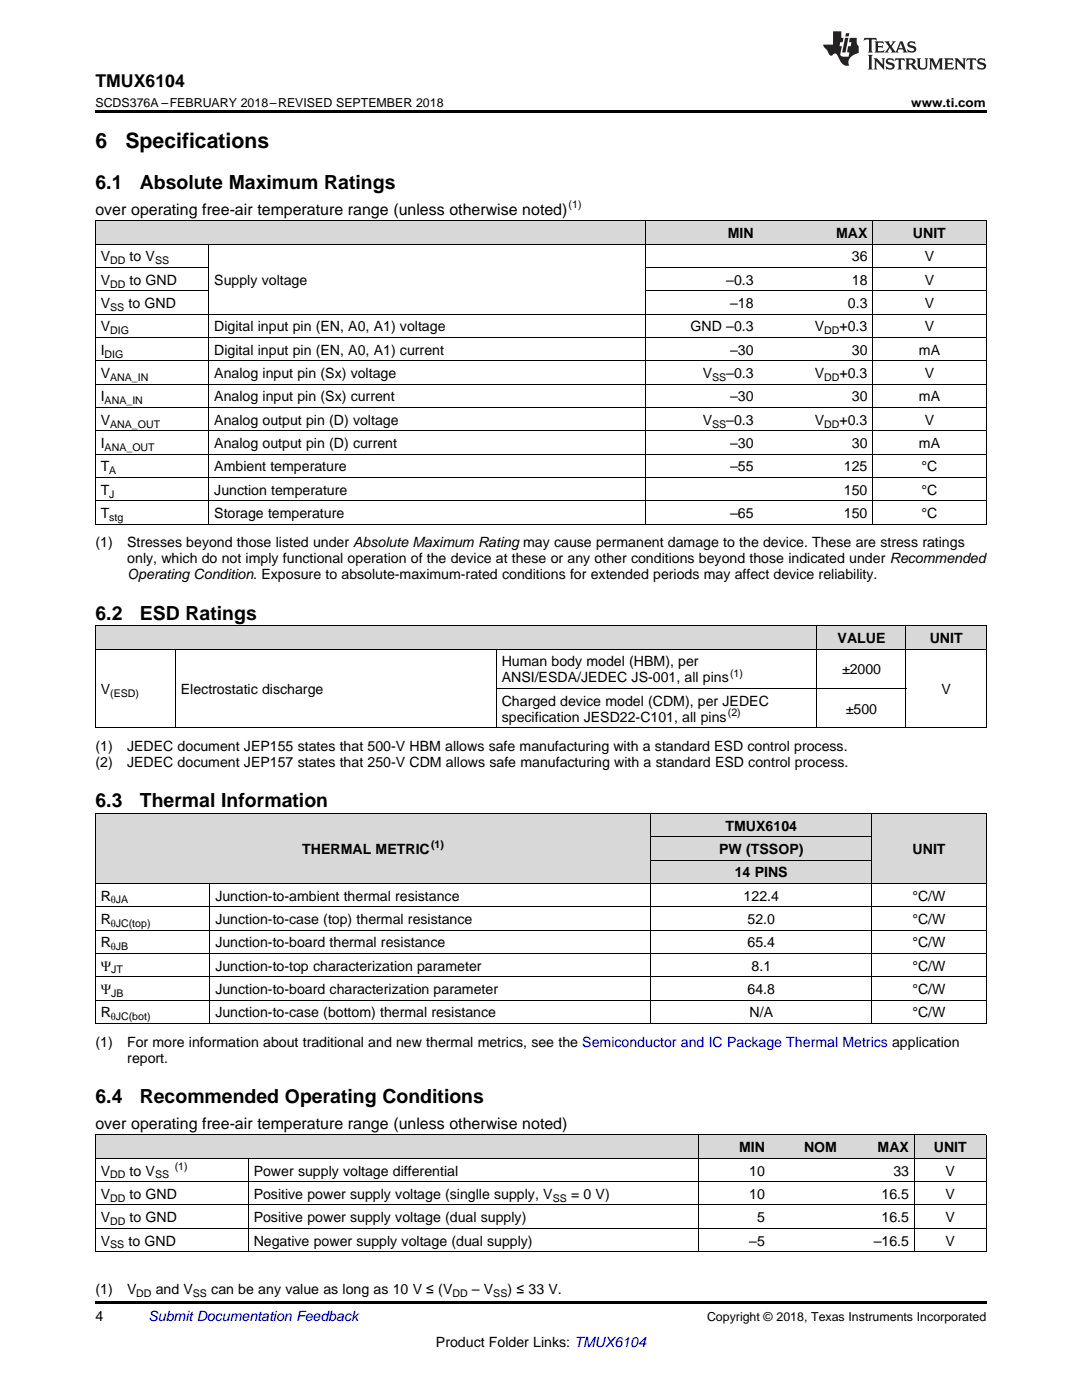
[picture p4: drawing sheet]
<svg xmlns="http://www.w3.org/2000/svg" width="216mm" height="279mm" viewBox="0 0 216 279" stroke-linecap="round" stroke-linejoin="round" font-family="sans-serif">
<defs><g id="words">
<g font-size="4.2">
<text x="19" y="29.6">6</text>
<text x="25" y="29.6">Specifications</text>
</g>
<g font-size="3.9">
<text x="19" y="37.7">6.1</text>
<text x="27.9" y="37.7">Absolute Maximum Ratings</text>
<text x="19" y="123.7">6.2</text>
<text x="27.9" y="123.7">ESD Ratings</text>
<text x="19" y="161.1">6.3</text>
<text x="27.9" y="161.1">Thermal Information</text>
<text x="19" y="220.1">6.4</text>
<text x="27.9" y="220.1">Recommended Operating Conditions</text>
</g>
<text font-size="3.5" x="19" y="17.3">TMUX6104</text>
<g font-size="3.2">
<text x="19" y="42.9">over operating free-air temperature range (unless otherwise noted)</text>
<text x="19" y="225.3">over operating free-air temperature range (unless otherwise noted)</text>
</g>
<g font-size="2.8">
<text x="145.2" y="47.5">MIN</text>
<text x="166.8" y="47.5">MAX</text>
<text x="182.2" y="47.5">UNIT</text>
<text x="20.1" y="52.2">V</text>
<text x="25.9" y="52.2">to V</text>
<text x="170" y="52.2">36</text>
<text x="184.5" y="52.2">V</text>
<text x="20.1" y="56.8">V</text>
<text x="25.9" y="56.8">to GND</text>
<text x="42.8" y="56.8">Supply voltage</text>
<text x="144.9" y="56.8">–0.3</text>
<text x="170" y="56.8">18</text>
<text x="184.5" y="56.8">V</text>
<text x="20.1" y="61.5">V</text>
<text x="25.6" y="61.5">to GND</text>
<text x="145.7" y="61.5">–18</text>
<text x="169.2" y="61.5">0.3</text>
<text x="184.5" y="61.5">V</text>
<text x="20.1" y="66.1">V</text>
<text x="20.1" y="70.8">I</text>
<text x="42.8" y="66.1">Digital input pin (EN, A0, A1) voltage</text>
<text x="42.8" y="70.8">Digital input pin (EN, A0, A1) current</text>
<text x="137.8" y="66.1">GND –0.3</text>
<text x="145.7" y="70.8">–30</text>
<text x="162.6" y="66.1">V</text>
<text x="167.5" y="66.1">+0.3</text>
<text x="170" y="70.8">30</text>
<text x="183.4" y="70.8">mA</text>
<text x="184.5" y="66.1">V</text>
<text x="20.1" y="75.5">V</text>
<text x="42.8" y="75.5">Analog input pin (Sx) voltage</text>
<text x="140.2" y="75.5">V</text>
<text x="144.9" y="75.5">–0.3</text>
<text x="162.6" y="75.5">V</text>
<text x="167.5" y="75.5">+0.3</text>
<text x="184.5" y="75.5">V</text>
<text x="20.1" y="80.1">I</text>
<text x="42.8" y="80.1">Analog input pin (Sx) current</text>
<text x="145.7" y="80.1">–30</text>
<text x="170" y="80.1">30</text>
<text x="183.4" y="80.1">mA</text>
<text x="20.1" y="84.8">V</text>
<text x="20.1" y="89.4">I</text>
<text x="42.8" y="84.8">Analog output pin (D) voltage</text>
<text x="42.8" y="89.4">Analog output pin (D) current</text>
<text x="140.2" y="84.8">V</text>
<text x="144.9" y="84.8">–0.3</text>
<text x="145.7" y="89.4">–30</text>
<text x="162.6" y="84.8">V</text>
<text x="167.5" y="84.8">+0.3</text>
<text x="170" y="89.4">30</text>
<text x="183.4" y="89.4">mA</text>
<text x="184.5" y="84.8">V</text>
<text x="20.1" y="94.1">T</text>
<text x="42.8" y="94.1">Ambient temperature</text>
<text x="145.7" y="94.1">–55</text>
<text x="168.4" y="94.1">125</text>
<text x="183.9" y="94.1">°C</text>
<text x="20.1" y="98.7">T</text>
<text x="42.8" y="98.7">Junction temperature</text>
<text x="168.4" y="98.7">150</text>
<text x="183.9" y="98.7">°C</text>
<text x="20.1" y="103.4">T</text>
<text x="42.8" y="103.4">Storage temperature</text>
<text x="145.7" y="103.4">–65</text>
<text x="168.4" y="103.4">150</text>
<text x="183.9" y="103.4">°C</text>
<text x="19" y="109.3">(1)</text>
<text x="25.4" y="109.3">Stresses beyond those listed under Absolute Maximum Rating may cause permanent damage to the device. These are stress ratings</text>
<text x="25.4" y="112.4">only, which do not imply functional operation of the device at these or any other conditions beyond those indicated under Recommended</text>
<text x="25.4" y="115.6">Operating Condition. Exposure to absolute-maximum-rated conditions for extended periods may affect device reliability.</text>
<text x="167.1" y="128.3">VALUE</text>
<text x="185.5" y="128.3">UNIT</text>
<text x="100.1" y="133">Human body model (HBM), per</text>
<text x="100.1" y="136.2">ANSI/ESDA/JEDEC JS-001, all pins</text>
<text x="168" y="134.6">±2000</text>
<text x="20.1" y="138.5">V</text>
<text x="36.1" y="138.5">Electrostatic discharge</text>
<text x="100.1" y="140.8">Charged device model (CDM), per JEDEC</text>
<text x="168.8" y="142.4">±500</text>
<text x="187.9" y="138.5">V</text>
<text x="19" y="149.9">(1)</text>
<text x="25.4" y="149.9">JEDEC document JEP155 states that 500-V HBM allows safe manufacturing with a standard ESD control process.</text>
<text x="100.1" y="144">specification JESD22-C101, all pins</text>
<text x="19" y="153">(2)</text>
<text x="25.4" y="153">JEDEC document JEP157 states that 250-V CDM allows safe manufacturing with a standard ESD control process.</text>
<text x="144.8" y="165.8">TMUX6104</text>
<text x="60.3" y="170.4">THERMAL METRIC</text>
<text x="143.5" y="170.4">PW (TSSOP)</text>
<text x="182.1" y="170.4">UNIT</text>
<text x="20.1" y="179.7">R</text>
<text x="43" y="179.7">Junction-to-ambient thermal resistance</text>
<text x="146.6" y="175.1">14 PINS</text>
<text x="148.4" y="179.7">122.4</text>
<text x="182.1" y="179.7">°C/W</text>
<text x="20.1" y="184.4">R</text>
<text x="43" y="184.4">Junction-to-case (top) thermal resistance</text>
<text x="149.2" y="184.4">52.0</text>
<text x="182.1" y="184.4">°C/W</text>
<text x="20.1" y="189.1">R</text>
<text x="43" y="189.1">Junction-to-board thermal resistance</text>
<text x="149.2" y="189.1">65.4</text>
<text x="182.1" y="189.1">°C/W</text>
<text x="20.1" y="193.7">Ψ</text>
<text x="43" y="193.7">Junction-to-top characterization parameter</text>
<text x="150" y="193.7">8.1</text>
<text x="182.1" y="193.7">°C/W</text>
<text x="20.1" y="198.4">Ψ</text>
<text x="20.1" y="203">R</text>
<text x="43" y="198.4">Junction-to-board characterization parameter</text>
<text x="43" y="203">Junction-to-case (bottom) thermal resistance</text>
<text x="149.2" y="198.4">64.8</text>
<text x="149.6" y="203">N/A</text>
<text x="182.1" y="198.4">°C/W</text>
<text x="182.1" y="203">°C/W</text>
<text x="19" y="208.9">(1)</text>
<text x="25.4" y="208.9">For more information about traditional and new thermal metrics, see the Semiconductor and IC Package Thermal Metrics application</text>
<text x="25.4" y="212.1">report.</text>
<text x="147.5" y="229.9">MIN</text>
<text x="160.4" y="229.9">NOM</text>
<text x="175.1" y="229.9">MAX</text>
<text x="186.3" y="229.9">UNIT</text>
<text x="20.1" y="234.6">V</text>
<text x="20.1" y="239.3">V</text>
<text x="25.9" y="234.6">to V</text>
<text x="25.9" y="239.3">to GND</text>
<text x="50.6" y="234.6">Power supply voltage differential</text>
<text x="50.6" y="239.3">Positive power supply voltage (singlle supply, V</text>
<text x="113.9" y="239.3">= 0 V)</text>
<text x="149.5" y="234.6">10</text>
<text x="149.5" y="239.3">10</text>
<text x="175.9" y="239.3">16.5</text>
<text x="178.3" y="234.6">33</text>
<text x="188.7" y="234.6">V</text>
<text x="188.7" y="239.3">V</text>
<text x="20.1" y="243.9">V</text>
<text x="25.9" y="243.9">to GND</text>
<text x="50.6" y="243.9">Positive power supply voltage (dual supply)</text>
<text x="151.1" y="243.9">5</text>
<text x="175.9" y="243.9">16.5</text>
<text x="188.7" y="243.9">V</text>
<text x="20.1" y="248.6">V</text>
<text x="25.6" y="248.6">to GND</text>
<text x="50.6" y="248.6">Negative power supply voltage (dual supply)</text>
<text x="149.5" y="248.6">–5</text>
<text x="174.3" y="248.6">–16.5</text>
<text x="188.7" y="248.6">V</text>
<text x="19" y="263.6">4</text>
<text x="19" y="258.2">(1)</text>
<text x="25.4" y="258.2">V</text>
<text x="31.1" y="258.2">and V</text>
<text x="42.2" y="258.2">can be any value as long as 10 V ≤ (V</text>
<text x="94.2" y="258.2">– V</text>
<text x="101.3" y="258.2">) ≤ 33 V.</text>
<text x="87" y="268.9">Product Folder Links: TMUX6104</text>
</g>
<text font-size="2.8" fill="#0000c8" x="29.6" y="263.6">Submit Documentation Feedback</text>
<g font-size="2.5">
<text x="19" y="21.4">SCDS376A –FEBRUARY 2018–REVISED SEPTEMBER 2018</text>
<text x="181.8" y="21.4">www.ti.com</text>
<text x="141.1" y="263.6">Copyright © 2018, Texas Instruments Incorporated</text>
</g>
<g font-size="2.1">
<text x="113.5" y="41.6">(1)</text>
<text x="22" y="52.7">DD</text>
<text x="30.9" y="52.7">SS</text>
<text x="22" y="57.4">DD</text>
<text x="22" y="62.1">SS</text>
<text x="20.9" y="71.4">DIG</text>
<text x="22" y="66.7">DIG</text>
<text x="164.5" y="66.7">DD</text>
<text x="22" y="76">ANA_IN</text>
<text x="142.1" y="76">SS</text>
<text x="164.5" y="76">DD</text>
<text x="20.9" y="80.7">ANA_IN</text>
<text x="20.9" y="90">ANA_OUT</text>
<text x="22" y="85.3">ANA_OUT</text>
<text x="142.1" y="85.3">SS</text>
<text x="164.5" y="85.3">DD</text>
<text x="21.8" y="94.7">A</text>
<text x="21.8" y="99.3">J</text>
<text x="21.8" y="104">stg</text>
<text x="145.7" y="135">(1)</text>
<text x="22" y="139.1">(ESD)</text>
<text x="145.2" y="142.9">(2)</text>
<text x="86" y="169.3">(1)</text>
<text x="22.1" y="180.3">θJA</text>
<text x="22.1" y="185">θJC(top)</text>
<text x="22.1" y="189.6">θJB</text>
<text x="22.2" y="194.3">JT</text>
<text x="22.1" y="203.6">θJC(bot)</text>
<text x="22.2" y="198.9">JB</text>
<text x="34.9" y="233.5">(1)</text>
<text x="22" y="235.2">DD</text>
<text x="22" y="239.8">DD</text>
<text x="30.9" y="235.2">SS</text>
<text x="110.3" y="239.8">SS</text>
<text x="22" y="244.5">DD</text>
<text x="22" y="249.1">SS</text>
<text x="27.2" y="258.8">DD</text>
<text x="38.5" y="258.8">SS</text>
<text x="90.3" y="258.8">DD</text>
<text x="98.4" y="258.8">SS</text>
</g>
</g></defs>
<g fill="#d8d8d8">
<path d="M19 226.6h30.6v4.6h-30.6z"/>
<path d="M49.6 226.6h89.7v4.6h-89.7z"/>
<path d="M139.3 226.6h14.4v4.6h-14.4z"/>
<path d="M153.7 226.6h14.4v4.6h-14.4z"/>
<path d="M168.1 226.6h14.4v4.6h-14.4z"/>
<path d="M182.5 226.6h14.3v4.6h-14.3z"/>
<path d="M19 162.4h22.9v14h-22.9z"/>
<path d="M41.9 162.4h88v14h-88z"/>
<path d="M174 162.4h22.8v14h-22.8z"/>
<path d="M129.9 171.7h44.1v4.7h-44.1z"/>
<path d="M129.9 167h44.1v4.7h-44.1z"/>
<path d="M129.9 162.4h44.1v4.6h-44.1z"/>
<path d="M19 125h16v4.6h-16z"/>
<path d="M35 125h64.1v4.6h-64.1z"/>
<path d="M99.1 125h64v4.6h-64z"/>
<path d="M163.1 125h17.7v4.6h-17.7z"/>
<path d="M180.8 125h16v4.6h-16z"/>
<path d="M19 44.1h22.7v4.7h-22.7z"/>
<path d="M41.7 44.1h87.1v4.7h-87.1z"/>
<path d="M128.8 44.1h22.7v4.7h-22.7z"/>
<path d="M151.5 44.1h22.7v4.7h-22.7z"/>
<path d="M174.2 44.1h22.6v4.7h-22.6z"/>
</g>
<path d="M19 22h177.8v.5h-177.8zM19 145.2l.2 .1zM99 145.2l.1 .1zM162.9 145.2l.2 .1zM180.7 145.2l.1 .1zM196.7 145.2l.1 .1zM19 204.3h.2zM129.8 204.3h.1zM173.8 204.3h.2zM196.7 204.3h.1zM19 259.7h177.8v.5h-177.8z" fill="#000"/>
<g fill="none" stroke="#000" stroke-width=".2">
<path d="M19 58h22.7M19 53.4h22.7M19 48.7h177.8M19 44.1h177.8M19.1 44.1v60.6M41.6 48.8v55.9M128.8 44.1v60.6M128.8 58h68M128.8 53.4h68M174.1 44.1v60.6M196.8 44.1v60.6M19 76.7h177.8"/>
<path d="M19 72h177.8M19 67.4h177.8M19 62.7h177.8M19 100h177.8M19 95.3h177.8M19 90.6h177.8M19 86h177.8M19 81.3h177.8M19 104.6h177.8M19 124.9h177.8v20.4M19 129.6h177.8M19.1 124.9v20.4"/>
<path d="M35 129.6v15.7M99 129.6v15.7M99.1 137.4h81.7M163 124.9v20.4M180.8 124.9v20.4M19 145.2h177.8M19 176.3h177.8M19 162.3h177.8M19.1 162.3v42M41.9 176.3v28M129.9 162.3v42M129.9 171.6h44"/>
<path d="M129.9 167h44M173.9 162.3v42M196.8 162.3v42M19 199.6h177.8M19 194.9h177.8M19 190.3h177.8M19 185.6h177.8M19 181h177.8M19 204.2h177.8M19 235.8h177.8M19 231.2h177.8M19 226.5h177.8"/>
<path d="M19.1 226.5v23.3M49.5 231.2v18.6M139.3 226.5v23.3M182.4 226.5v23.3M196.8 226.5v23.3M19 249.8h177.8M19 245.1h177.8M19 240.5h177.8"/>
</g>
<g fill="#231f20">
<path d="M172.5 7.6l-.1 .5 .4-.2h.6v.1v2.1l-.2 .4h.9l-.2-.4v-2.1l.1-.1h.5l.5 .2-.2-.5zM174.5 8.3l.2 .3v1.5l-.2 .4h1.8l.2-.6a1.04 1.04 0 0 1-1.3 .2v-.7h.6l.3 .2v-.6l-.3 .2h-.6v-.6l.8-.1 .4 .3-.2-.5zM176.5 8.3l.9 1.1-.9 1.1h.8l-.2-.2 .4-.7 .5 .7-.2 .2h1.5l-.2-.2 .2-.4h.9l.1 .4-.2 .2h1l-.3-.3-.7-1.9h-.5l-.9 2-.8-1 .9-1h-.8l.1 .3-.4 .5-.3-.6 .1-.2zM179.7 8.6l.4 1h-.7zM181.3 8.4a.63 .63 0 0 0-.2 .7 .63 .63 0 0 0 .6 .4l.6 .2 .1 .2a.75 .75 0 0 1-.7 .4 .75 .75 0 0 1-.6-.5l.1 .7 .1-.1a1.11 1.11 0 0 0 1.5-.6 1.13 1.13 0 0 0-1.2-.8l-.1-.4a1.04 1.04 0 0 1 1.2 .2l-.2-.5-.2 .1-.4-.2zM173.2 10.9l.2 .4v2.2l-.2 .4h1l-.3-.4v-2.2l.3-.4zM174.3 11.6l.3 .4v1.5l-.3 .4h.8l-.2-.4v-1.3l1.5 1.7v-1.9l.2-.4h-.7l.2 .4v.9l-1.1-1.3zM177 11.8a.62 .62 0 0 0-.2 .7 .62 .62 0 0 0 .6 .4l.6 .1 .1 .3a.76 .76 0 0 1-.7 .3 .76 .76 0 0 1-.7-.4l.2 .7 .1-.1a1.11 1.11 0 0 0 1.5-.6 1.13 1.13 0 0 0-1.2-.8l-.1-.4a1.04 1.04 0 0 1 1.2 .2l-.2-.6-.2 .1-.5-.1zM178.7 11.6l-.2 .6a.61 .61 0 0 1 .8-.3v1.6l-.2 .4h.9l-.2-.4v-1.6a.63 .63 0 0 1 .7 .3l-.1-.6zM180.6 11.6l.3 .4v1.5l-.3 .4h1l-.2-.2-.1-.8 .6 .2a.76 .76 0 0 0 1.2 .7l-1-1a.58 .58 0 0 0 .6-.5 .58 .58 0 0 0-.5-.6zM181.4 11.9h.1a.45 .45 0 0 1 .5 .1 .45 .45 0 0 1 .1 .5l-.8 .2zM182.9 11.6l.2 .2a2.17 2.17 0 0 0 .3 1.9 .99 .99 0 0 0 1.6-.6v-1.1l.2-.4h-.7l.2 .2a1.92 1.92 0 0 1-.2 1.8 .6 .6 0 0 1-.9-.5v-1.1l.2-.4zM185.4 11.6l.2 .4v1.5l-.2 .4h.7l-.2-.4v-1.4l.8 1.8 .8-1.8v1.4l-.2 .4h.9l-.2-.4v-1.5l.2-.4h-.8l-.6 1.5-.6-1.5zM188.4 11.6l.2 .4v1.5l-.2 .4h1.8l.1-.6a1.04 1.04 0 0 1-1.2 .1v-.6h.5l.4 .2v-.6l-.4 .2h-.5v-.7h.8l.3 .3-.1-.6zM190.5 11.6l.2 .4v1.5l-.2 .4h.7l-.2-.4v-1.3l1.5 1.7v-1.9l.2-.4h-.7l.2 .4v.9l-1.1-1.3zM192.9 11.6l-.1 .6a.61 .61 0 0 1 .7-.3l.1 1.6-.3 .4h1l-.3-.4 .1-1.6a.63 .63 0 0 1 .7 .3l-.1-.6zM195.2 11.8a.62 .62 0 0 0-.2 .7 .62 .62 0 0 0 .6 .4l.6 .1 .1 .3a.76 .76 0 0 1-.7 .3 .76 .76 0 0 1-.6-.4l.1 .7 .1-.1a1.11 1.11 0 0 0 1.6-.6 1.13 1.13 0 0 0-1.3-.8l-.1-.4a1.04 1.04 0 0 1 1.2 .2l-.1-.6-.2 .1-.5-.1z"/>
<path d="M166.2 6.3v2.6h-1.9v.4l.8 .9a.91 .91 0 0 0 1 .8 .56 .56 0 0 1 .5-.3 .56 .56 0 0 1 .5 .3l.4 .8a1.53 1.53 0 0 0 1.9 1.2 1.54 1.54 0 0 1 1-2.1l.9-.3v-1.4a1.52 1.52 0 0 1-.4-1.6h-1.3l-.2 .8h.5l-.2 .8h-.5l-.1 1v.2l.4 .1-.2 .8a1.93 1.93 0 0 1-1.6-.3l.3-1.8h-.5l.2-.8h.4l.2-.8h-.4v-1.3zM168.6 7.6l-.6 2.9h.7l.6-2.9zM168.8 6.6l-.1 .7h.6l.2-.7z"/>
</g>
<use href="#words"/>
</svg>
